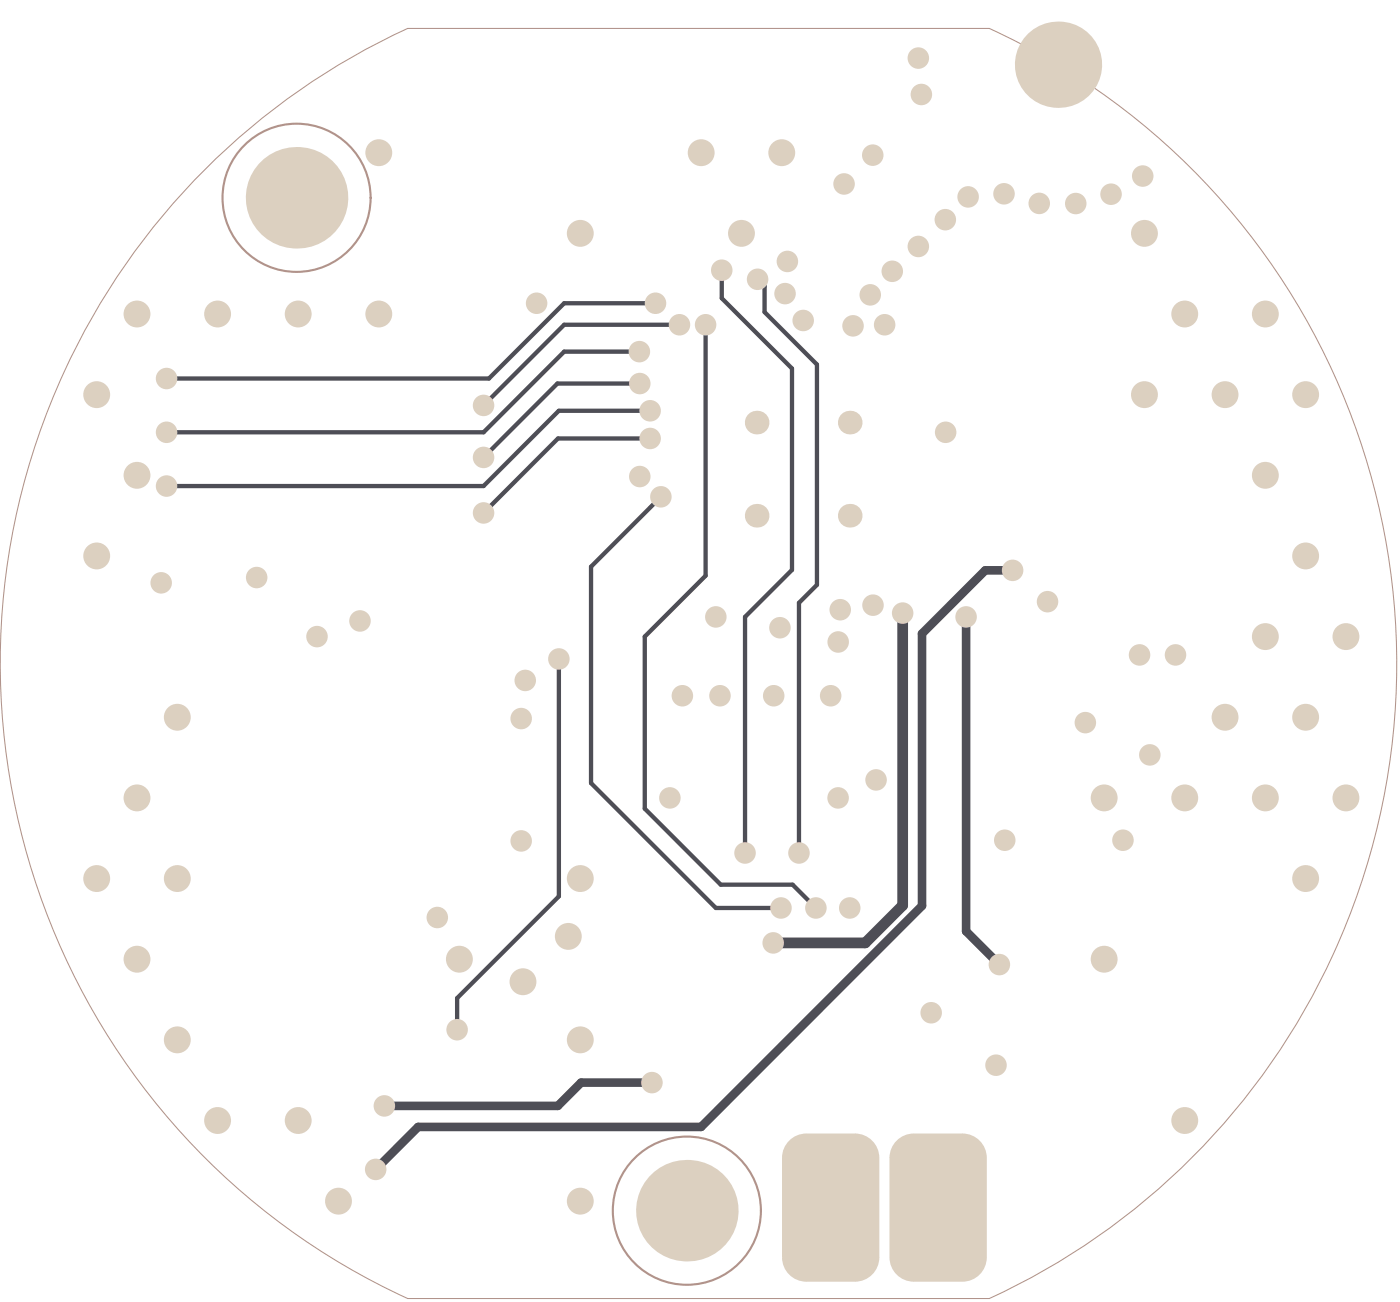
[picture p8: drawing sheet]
<svg xmlns="http://www.w3.org/2000/svg" width="110mm" height="102mm" viewBox="0 0 110 102" stroke-linecap="round" stroke-linejoin="round" font-family="sans-serif">
<path d="M32 2.2h45.8M32 2.2a54.9 54.9 0 0 0-32 49.9 54.9 54.9 0 0 0 32 49.9h45.8a54.9 54.9 0 0 0 32-49.9 54.9 54.9 0 0 0-32-49.9" fill="none" stroke="#b1938b" stroke-width=".08"/>
<g fill="none" stroke="#b1938b" stroke-width=".17">
<circle cx="23.3" cy="15.5" r="5.8"/>
<circle cx="54" cy="95.1" r="5.8"/>
</g>
<path d="M50.3 27.6h-5.9l-6.4 6.4h-24.9M50.3 30.1h-6.5l-5.8 5.8M51.1 32.3h-7.2l-5.9 5.9h-24.9M51.1 34.5h-7.2l-5.9 5.8M51.5 23.8h-7.1l-6 5.9h-25.3M52 39l-5.5 5.5v17l9.8 9.8h5.1M53.4 25.5h-9l-6.4 6.4M55.5 25.5v19.7l-4.8 4.8v13.5l6 6h5.6l1.8 1.8M56.7 21.2v2.2l5.6 5.6v15.8l-3.7 3.7v18.5M59.6 21.9l.5 .6v2l4.1 4.1v17.4l-1.4 1.4v19.6M43.9 51.8v18.6l-8 8v2.5" fill="none" stroke="#4e4e56" stroke-width=".34"/>
<path d="M76 48.5v24.7l2.6 2.6M79.6 44.8h-2.1l-5 5v21.4l-17.4 17.3h-22.2l-3.4 3.4M51.3 85.1h-5.6l-1.8 1.8h-13.7" fill="none" stroke="#4e4e56" stroke-width=".68"/>
<path d="M71 48.2v22.9l-3 3h-7.2" fill="none" stroke="#4e4e56" stroke-width=".84"/>
<g fill="#dcd0c0">
<path d="M69.9 91h1.9zM70.5 89.6l.4-.3 .4-.2h.5v1.9h-1.9l.1-.5 .2-.5z"/>
<path d="M71.8 98.8v1.9zM69.9 98.8h1.9v1.9a1.91 1.91 0 0 1-1.9-1.9z"/>
<path d="M75.7 98.8h1.9zM75.7 98.8h1.9a1.91 1.91 0 0 1-1.9 1.9z"/>
<path d="M75.7 89.1v1.9zM75.7 89.1a1.91 1.91 0 0 1 1.9 1.9h-1.9z"/>
<path d="M61.5 91h1.9zM62 89.6l.4-.3 .5-.2h.5v1.9h-1.9v-.5l.2-.5z"/>
<path d="M63.4 98.8v1.9zM61.5 98.8h1.9v1.9a1.91 1.91 0 0 1-1.9-1.9z"/>
<path d="M67.2 98.8h1.9zM67.2 98.8h1.9a1.91 1.91 0 0 1-1.9 1.9z"/>
<path d="M67.2 89.1v1.9zM67.2 89.1a1.91 1.91 0 0 1 1.9 1.9h-1.9z"/>
<circle cx="30.2" cy="86.9" r=".85"/>
<circle cx="51.3" cy="85.1" r=".85"/>
<circle cx="29.5" cy="91.9" r=".85"/>
<circle cx="26.6" cy="94.4" r="1.06"/>
<circle cx="45.6" cy="94.4" r="1.06"/>
<circle cx="35.9" cy="80.9" r=".85"/>
<circle cx="43.9" cy="51.8" r=".85"/>
<circle cx="45.6" cy="81.7" r="1.06"/>
<circle cx="41.1" cy="77.1" r="1.06"/>
<circle cx="44.7" cy="73.6" r="1.06"/>
<circle cx="41" cy="56.5" r=".85"/>
<circle cx="73.2" cy="79.6" r=".85"/>
<circle cx="41" cy="66.1" r=".85"/>
<circle cx="34.4" cy="72.1" r=".85"/>
<circle cx="53.6" cy="54.7" r=".85"/>
<circle cx="79.6" cy="44.8" r=".85"/>
<circle cx="62.8" cy="67" r=".85"/>
<circle cx="61.4" cy="71.3" r=".85"/>
<circle cx="60.8" cy="74.1" r=".85"/>
<circle cx="64.1" cy="71.3" r=".85"/>
<circle cx="65.3" cy="54.7" r=".85"/>
<circle cx="58.6" cy="67" r=".85"/>
<circle cx="52.7" cy="62.7" r=".85"/>
<circle cx="66.8" cy="71.3" r=".85"/>
<circle cx="65.9" cy="62.7" r=".85"/>
<circle cx="82.4" cy="47.3" r=".85"/>
<circle cx="76" cy="48.5" r=".85"/>
<circle cx="89.6" cy="51.5" r=".85"/>
<circle cx="55.5" cy="25.5" r=".85"/>
<circle cx="53.4" cy="25.5" r=".85"/>
<circle cx="65.9" cy="50.4" r=".85"/>
<circle cx="56.3" cy="48.5" r=".85"/>
<circle cx="56.6" cy="54.7" r=".85"/>
<circle cx="68.6" cy="47.6" r=".85"/>
<circle cx="41.3" cy="53.5" r=".85"/>
<circle cx="68.9" cy="61.3" r=".85"/>
<circle cx="102.6" cy="31" r="1.06"/>
<circle cx="102.6" cy="43.7" r="1.06"/>
<circle cx="105.8" cy="50" r="1.06"/>
<circle cx="102.6" cy="56.4" r="1.06"/>
<circle cx="105.8" cy="62.7" r="1.06"/>
<circle cx="102.6" cy="69" r="1.06"/>
<circle cx="99.5" cy="24.7" r="1.06"/>
<circle cx="96.3" cy="31" r="1.06"/>
<circle cx="99.5" cy="37.3" r="1.06"/>
<circle cx="99.5" cy="50" r="1.06"/>
<circle cx="96.3" cy="56.4" r="1.06"/>
<circle cx="99.5" cy="62.7" r="1.06"/>
<circle cx="90" cy="18.3" r="1.06"/>
<circle cx="93.1" cy="24.7" r="1.06"/>
<circle cx="90" cy="31" r="1.06"/>
<circle cx="93.1" cy="62.7" r="1.06"/>
<circle cx="93.1" cy="88" r="1.06"/>
<circle cx="86.8" cy="62.7" r="1.06"/>
<circle cx="86.8" cy="75.4" r="1.06"/>
<circle cx="61.5" cy="12" r="1.06"/>
<circle cx="58.3" cy="18.3" r="1.06"/>
<circle cx="55.1" cy="12" r="1.06"/>
<circle cx="45.6" cy="18.3" r="1.06"/>
<circle cx="45.6" cy="69" r="1.06"/>
<circle cx="36.1" cy="75.4" r="1.06"/>
<circle cx="29.8" cy="12" r="1.06"/>
<circle cx="29.8" cy="24.7" r="1.06"/>
<circle cx="23.4" cy="24.7" r="1.06"/>
<circle cx="23.4" cy="88" r="1.06"/>
<circle cx="17.1" cy="24.7" r="1.06"/>
<circle cx="13.9" cy="56.4" r="1.06"/>
<circle cx="13.9" cy="69" r="1.06"/>
<circle cx="13.9" cy="81.7" r="1.06"/>
<circle cx="17.1" cy="88" r="1.06"/>
<circle cx="10.8" cy="24.7" r="1.06"/>
<circle cx="7.6" cy="31" r="1.06"/>
<circle cx="10.8" cy="37.3" r="1.06"/>
<circle cx="7.6" cy="43.7" r="1.06"/>
<circle cx="10.8" cy="62.7" r="1.06"/>
<circle cx="7.6" cy="69" r="1.06"/>
<circle cx="10.8" cy="75.4" r="1.06"/>
<circle cx="78.3" cy="83.7" r=".85"/>
<circle cx="72.2" cy="19.4" r=".85"/>
<circle cx="87.4" cy="15.3" r=".85"/>
<circle cx="84.6" cy="16" r=".85"/>
<circle cx="81.7" cy="16" r=".85"/>
<circle cx="78.9" cy="15.2" r=".85"/>
<circle cx="72.4" cy="7.4" r=".85"/>
<circle cx="72.2" cy="4.6" r=".85"/>
<circle cx="89.8" cy="13.8" r=".85"/>
<circle cx="63.1" cy="25.2" r=".85"/>
<circle cx="67.1" cy="25.6" r=".85"/>
<circle cx="68.6" cy="12.2" r=".85"/>
<circle cx="74.3" cy="17.3" r=".85"/>
<circle cx="76.1" cy="15.5" r=".85"/>
<circle cx="66.4" cy="14.5" r=".85"/>
<circle cx="61.9" cy="20.5" r=".85"/>
<circle cx="61.7" cy="23.1" r=".85"/>
<circle cx="68.4" cy="23.2" r=".85"/>
<circle cx="70.1" cy="21.3" r=".85"/>
<circle cx="59.6" cy="21.9" r=".85"/>
<circle cx="56.7" cy="21.2" r=".85"/>
<circle cx="78.6" cy="75.8" r=".85"/>
<circle cx="60.8" cy="54.7" r=".85"/>
<circle cx="88.3" cy="66" r=".85"/>
<circle cx="79" cy="66" r=".85"/>
<circle cx="66.1" cy="47.9" r=".85"/>
<circle cx="61.3" cy="49.3" r=".85"/>
<circle cx="24.9" cy="50" r=".85"/>
<circle cx="52" cy="39" r=".85"/>
<circle cx="51.1" cy="34.5" r=".85"/>
<circle cx="50.3" cy="37.4" r=".85"/>
<circle cx="74.3" cy="34" r=".85"/>
<circle cx="12.7" cy="45.8" r=".85"/>
<circle cx="85.3" cy="56.8" r=".85"/>
<circle cx="42.2" cy="23.8" r=".85"/>
<circle cx="28.3" cy="48.8" r=".85"/>
<circle cx="20.2" cy="45.4" r=".85"/>
<circle cx="90.4" cy="59.3" r=".85"/>
<circle cx="92.4" cy="51.5" r=".85"/>
<circle cx="69.5" cy="25.5" r=".85"/>
<circle cx="71" cy="48.2" r=".85"/>
<circle cx="13.1" cy="29.7" r=".85"/>
<circle cx="13.1" cy="34" r=".85"/>
<circle cx="13.1" cy="38.2" r=".85"/>
<circle cx="51.5" cy="23.8" r=".85"/>
<circle cx="38" cy="40.3" r=".85"/>
<circle cx="38" cy="35.9" r=".85"/>
<circle cx="38" cy="31.9" r=".85"/>
<circle cx="50.3" cy="27.6" r=".85"/>
<circle cx="51.1" cy="32.3" r=".85"/>
<circle cx="50.3" cy="30.1" r=".85"/>
<circle cx="23.3" cy="15.5" r="4"/>
<circle cx="59.5" cy="40.5" r=".93"/>
<circle cx="59.5" cy="33.2" r=".93"/>
<circle cx="66.8" cy="40.5" r=".93"/>
<circle cx="66.8" cy="33.2" r=".93"/>
<circle cx="83.2" cy="5.1" r="3.4"/>
<circle cx="54" cy="95.1" r="4"/>
</g>
<g fill="#dcd0c0">
<path d="M71.8 89.1h3.9l1.9 1.9v7.8l-1.9 1.9h-3.9l-1.9-1.9v-7.8z" fill-rule="evenodd"/>
<path d="M63.4 89.1h3.8l1.9 1.9v7.8l-1.9 1.9h-3.8l-1.9-1.9v-7.8z" fill-rule="evenodd"/>
</g>
</svg>
